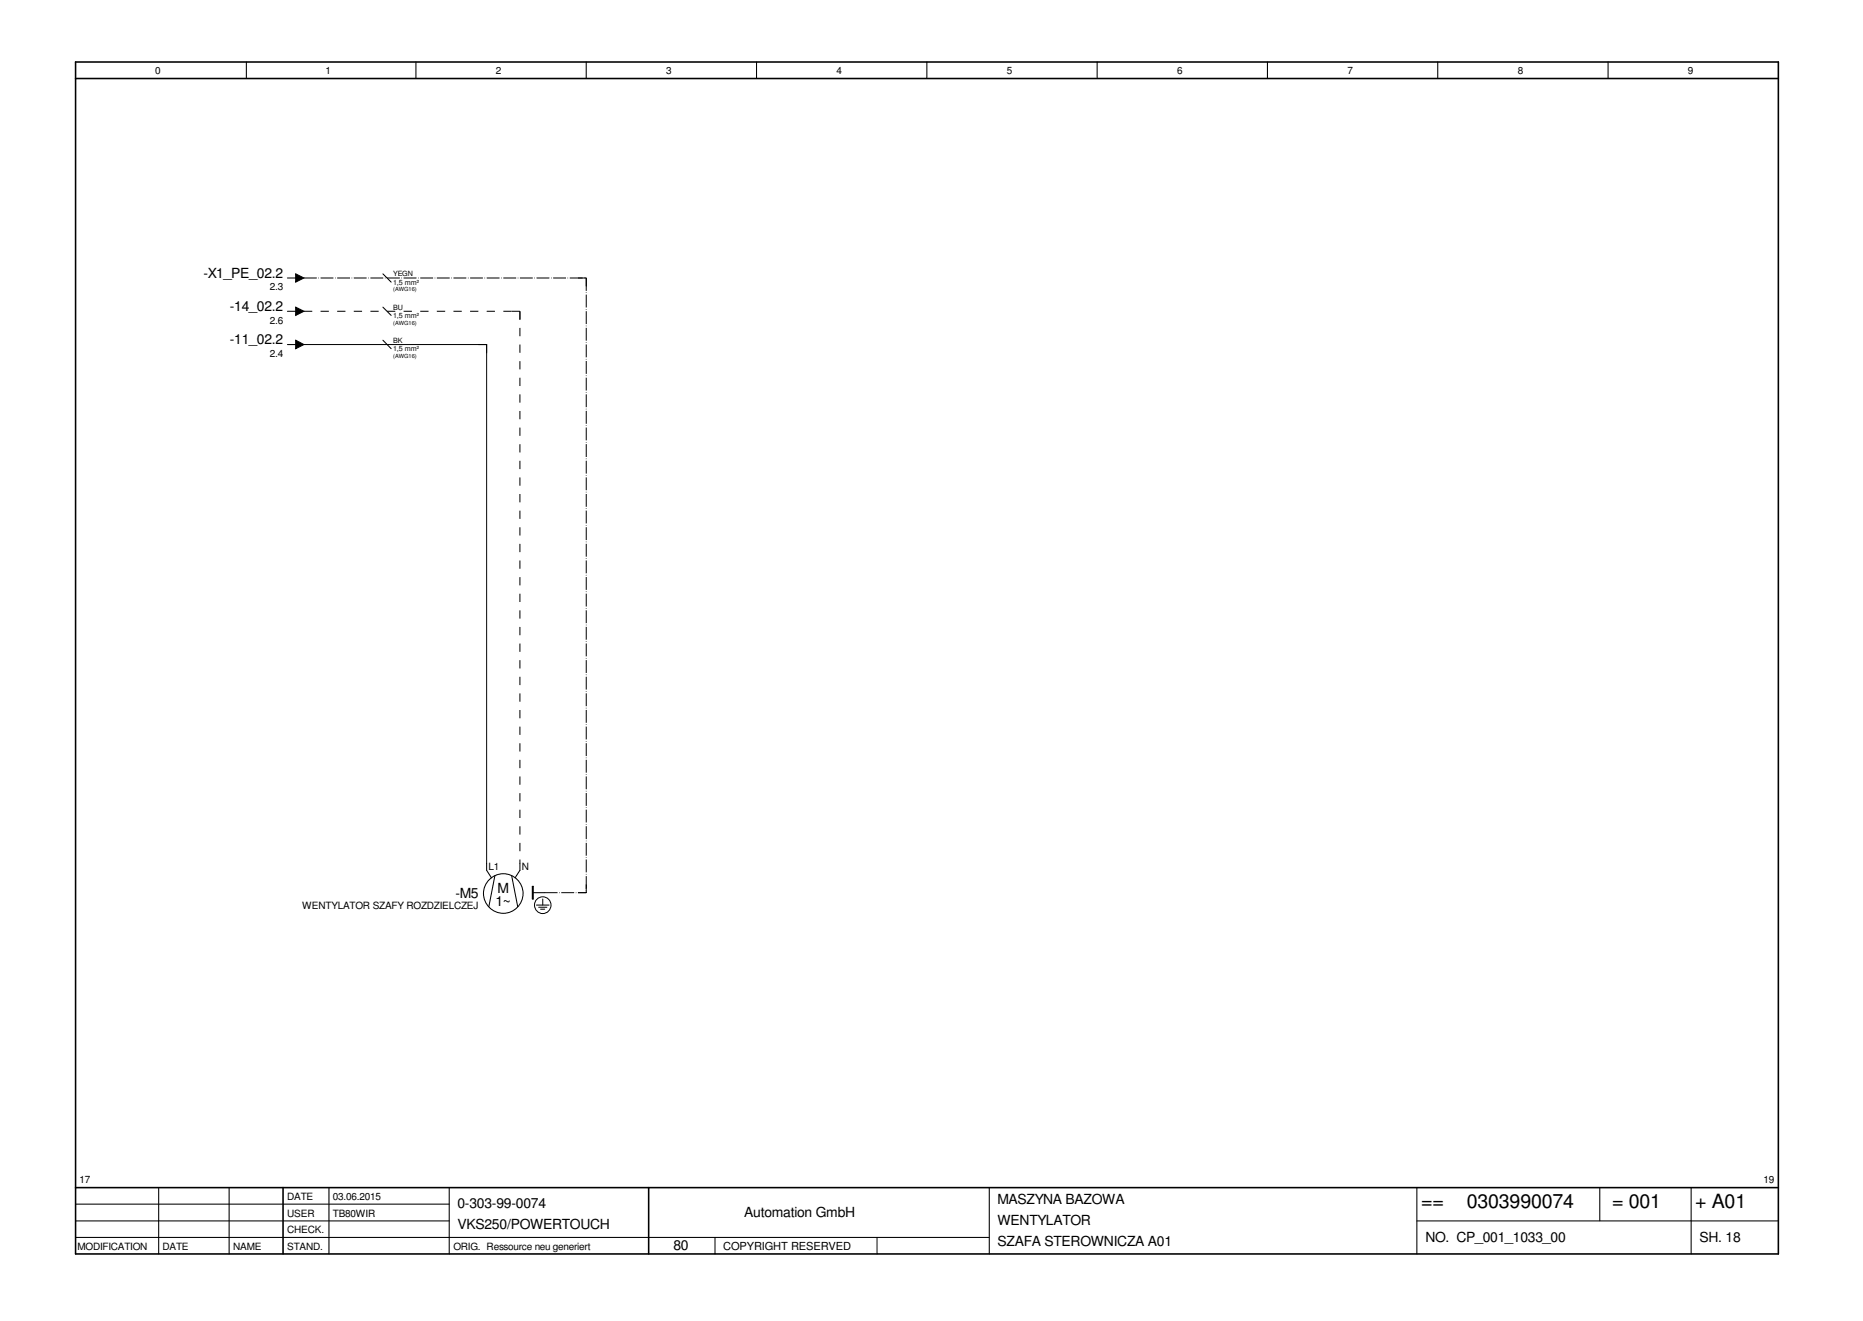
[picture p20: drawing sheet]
<svg xmlns="http://www.w3.org/2000/svg" width="297mm" height="211mm" viewBox="0 0 297 211" stroke-linecap="round" stroke-linejoin="round" font-family="sans-serif">
<defs><g id="words">
<g font-size="3.1">
<text x="226.6" y="192.9">==</text>
<text x="233.9" y="192.6">0303990074</text>
<text x="257" y="192.9">= 001</text>
<text x="270.3" y="192.9">+ A01</text>
</g>
<g font-size="2.2">
<text x="32.4" y="44.3">-X1_PE_02.2</text>
<text x="36.6" y="49.6">-14_02.2</text>
<text x="36.6" y="54.9">-11_02.2</text>
<text x="72.6" y="143.2">-M5</text>
<text x="79.3" y="142.3">M</text>
<text x="79" y="144.4">1~</text>
<text x="159" y="192">MASZYNA BAZOWA</text>
<text x="72.9" y="192.6">0-303-99-0074</text>
<text x="72.9" y="195.9">VKS250/POWERTOUCH</text>
<text x="118.6" y="194.1">Automation GmbH</text>
<text x="159" y="195.3">WENTYLATOR</text>
<text x="227.3" y="197.9">NO. CP_001_1033_00</text>
<text x="271" y="197.9">SH. 18</text>
<text x="107.4" y="199.3">80</text>
<text x="159" y="198.6">SZAFA STEROWNICZA A01</text>
</g>
<text font-size="1.8" x="115.3" y="199.3">COPYRIGHT RESERVED</text>
<g font-size="1.6">
<text x="24.8" y="11.9">0</text>
<text x="51.9" y="11.9">1</text>
<text x="79.1" y="11.9">2</text>
<text x="106.2" y="11.9">3</text>
<text x="133.4" y="11.9">4</text>
<text x="160.5" y="11.9">5</text>
<text x="187.7" y="11.9">6</text>
<text x="214.8" y="11.9">7</text>
<text x="242" y="11.9">8</text>
<text x="269.1" y="11.9">9</text>
<text x="43" y="46.3">2.3</text>
<text x="43" y="51.6">2.6</text>
<text x="43" y="56.9">2.4</text>
<text x="77.9" y="138.6">L1</text>
<text x="83.2" y="138.6">N</text>
<text x="48.2" y="145">WENTYLATOR SZAFY ROZDZIELCZEJ</text>
<text x="12.7" y="188.6">17</text>
<text x="45.8" y="191.3">DATE</text>
<text x="53.1" y="191.3">03.06.2015</text>
<text x="281.2" y="188.6">19</text>
<text x="45.8" y="196.6">CHECK.</text>
<text x="45.8" y="194">USER</text>
<text x="53.1" y="194">TB80WIR</text>
<text x="12.4" y="199.3">MODIFICATION</text>
<text x="25.9" y="199.3">DATE</text>
<text x="37.2" y="199.3">NAME</text>
<text x="45.8" y="199.3">STAND.</text>
<text x="72.3" y="199.3">ORIG. Ressource neu generiert</text>
</g>
<g font-size="1.1">
<text x="62.7" y="44">YEGN</text>
<text x="62.7" y="45.4">1,5 mm²</text>
<text x="62.7" y="49.4">BU</text>
<text x="62.7" y="50.7">1,5 mm²</text>
<text x="62.7" y="54.7">BK</text>
<text x="62.7" y="56">1,5 mm²</text>
</g>
<g font-size=".9">
<text x="62.7" y="46.5">(AWG16)</text>
<text x="62.7" y="51.8">(AWG16)</text>
<text x="62.7" y="57.1">(AWG16)</text>
</g>
</g></defs>
<path d="M202.3 9.7l-190.4 190.4M11.9 156.8l61.8 43.3" fill="none" stroke="#fff" stroke-width=".16"/>
<path d="M12 9.9h271.5v190h-271.5zM12 12.5h271.5M12 189.3h271.5M45.1 189.3v10.6M103.4 189.3v10.6" fill="none" stroke="#000" stroke-width=".25"/>
<g fill="none" stroke="#000" stroke-width=".17">
<path d="M39.3 9.9v2.6M66.3 9.9v2.6M93.5 9.9v2.6M120.6 9.9v2.6M147.8 9.9v2.6M174.9 9.9v2.6M202.1 9.9v2.6M229.2 9.9v2.6M256.4 9.9v2.6M45.8 54.9h1.3M45.8 49.6h1.3M45.8 44.3h1.3"/>
<path d="M47.1 54.2l1.4 .7-1.4 .7zM47.1 49l1.4 .6-1.4 .7zM47.1 43.7l1.4 .6-1.4 .7zM61 43.7l1.4 1.3M61 54.2l1.4 1.4M61 49l1.4 1.3M77.6 137.7v1.1l.8 1.2M78.9 139.6l-1 5M81.6 139.6l.9 5M82.9 137.7v1.1l-.8 1.2M84.9 141.3h.1v2h-.1zM85 142.3h1.8"/>
<path d="M12 194.7h59.6M12 192h59.6M12.1 197.3h145.6M25.3 189.3v10.6M36.5 189.3v10.6M52.5 189.3v10.6M71.6 189.3v10.6M114 197.3v2.6M157.7 189.3v10.6M225.9 194.7h57.6M225.9 189.3v10.6M255.1 189.3v5.4"/>
<path d="M269.6 189.3v10.6"/>
<circle cx="80.3" cy="142.5" r="3.1"/>
</g>
<g fill="none" stroke="#000" stroke-width=".16">
<path d="M48.5 54.9h29.1v82.8M76.3 54.9h1.3v1.4M84.9 141.3v2M85.5 144.3h2M85.9 144.6h1.3M86.2 145h.6M86.5 143.3v1M139.8 197.3v2.6"/>
<circle cx="86.5" cy="144.3" r="1.33"/>
</g>
<path d="M48.5 44.3h45M92.2 44.3h1.3M93.5 44.3v98M93.5 44.3v1.3M86.8 142.3h6.7M92.2 142.3h1.3M93.5 141v1.3" fill="none" stroke="#000" stroke-width=".16" stroke-dasharray="2.1 .3 .1 .3" stroke-linecap="butt"/>
<path d="M47.1 54.2l1.4 .7-1.4 .7zM47.1 49l1.4 .6-1.4 .7zM47.1 43.7l1.4 .6-1.4 .7zM82.8 49.6h.1zM82.9 50.8v.2zM93.4 44.3h.1zM93.4 45.5h.1v.1v.1zM82.9 137.6v.1zM93.4 142.3h.1zM93.4 142.2h.1v.1v.1z" fill="#000"/>
<path d="M48.5 49.6h34.4M81.6 49.6h1.3M82.9 49.6v88.1M82.9 49.6v1.3" fill="none" stroke="#000" stroke-width=".16" stroke-dasharray="1.3 1.3" stroke-linecap="butt"/>
<use href="#words"/>
</svg>
